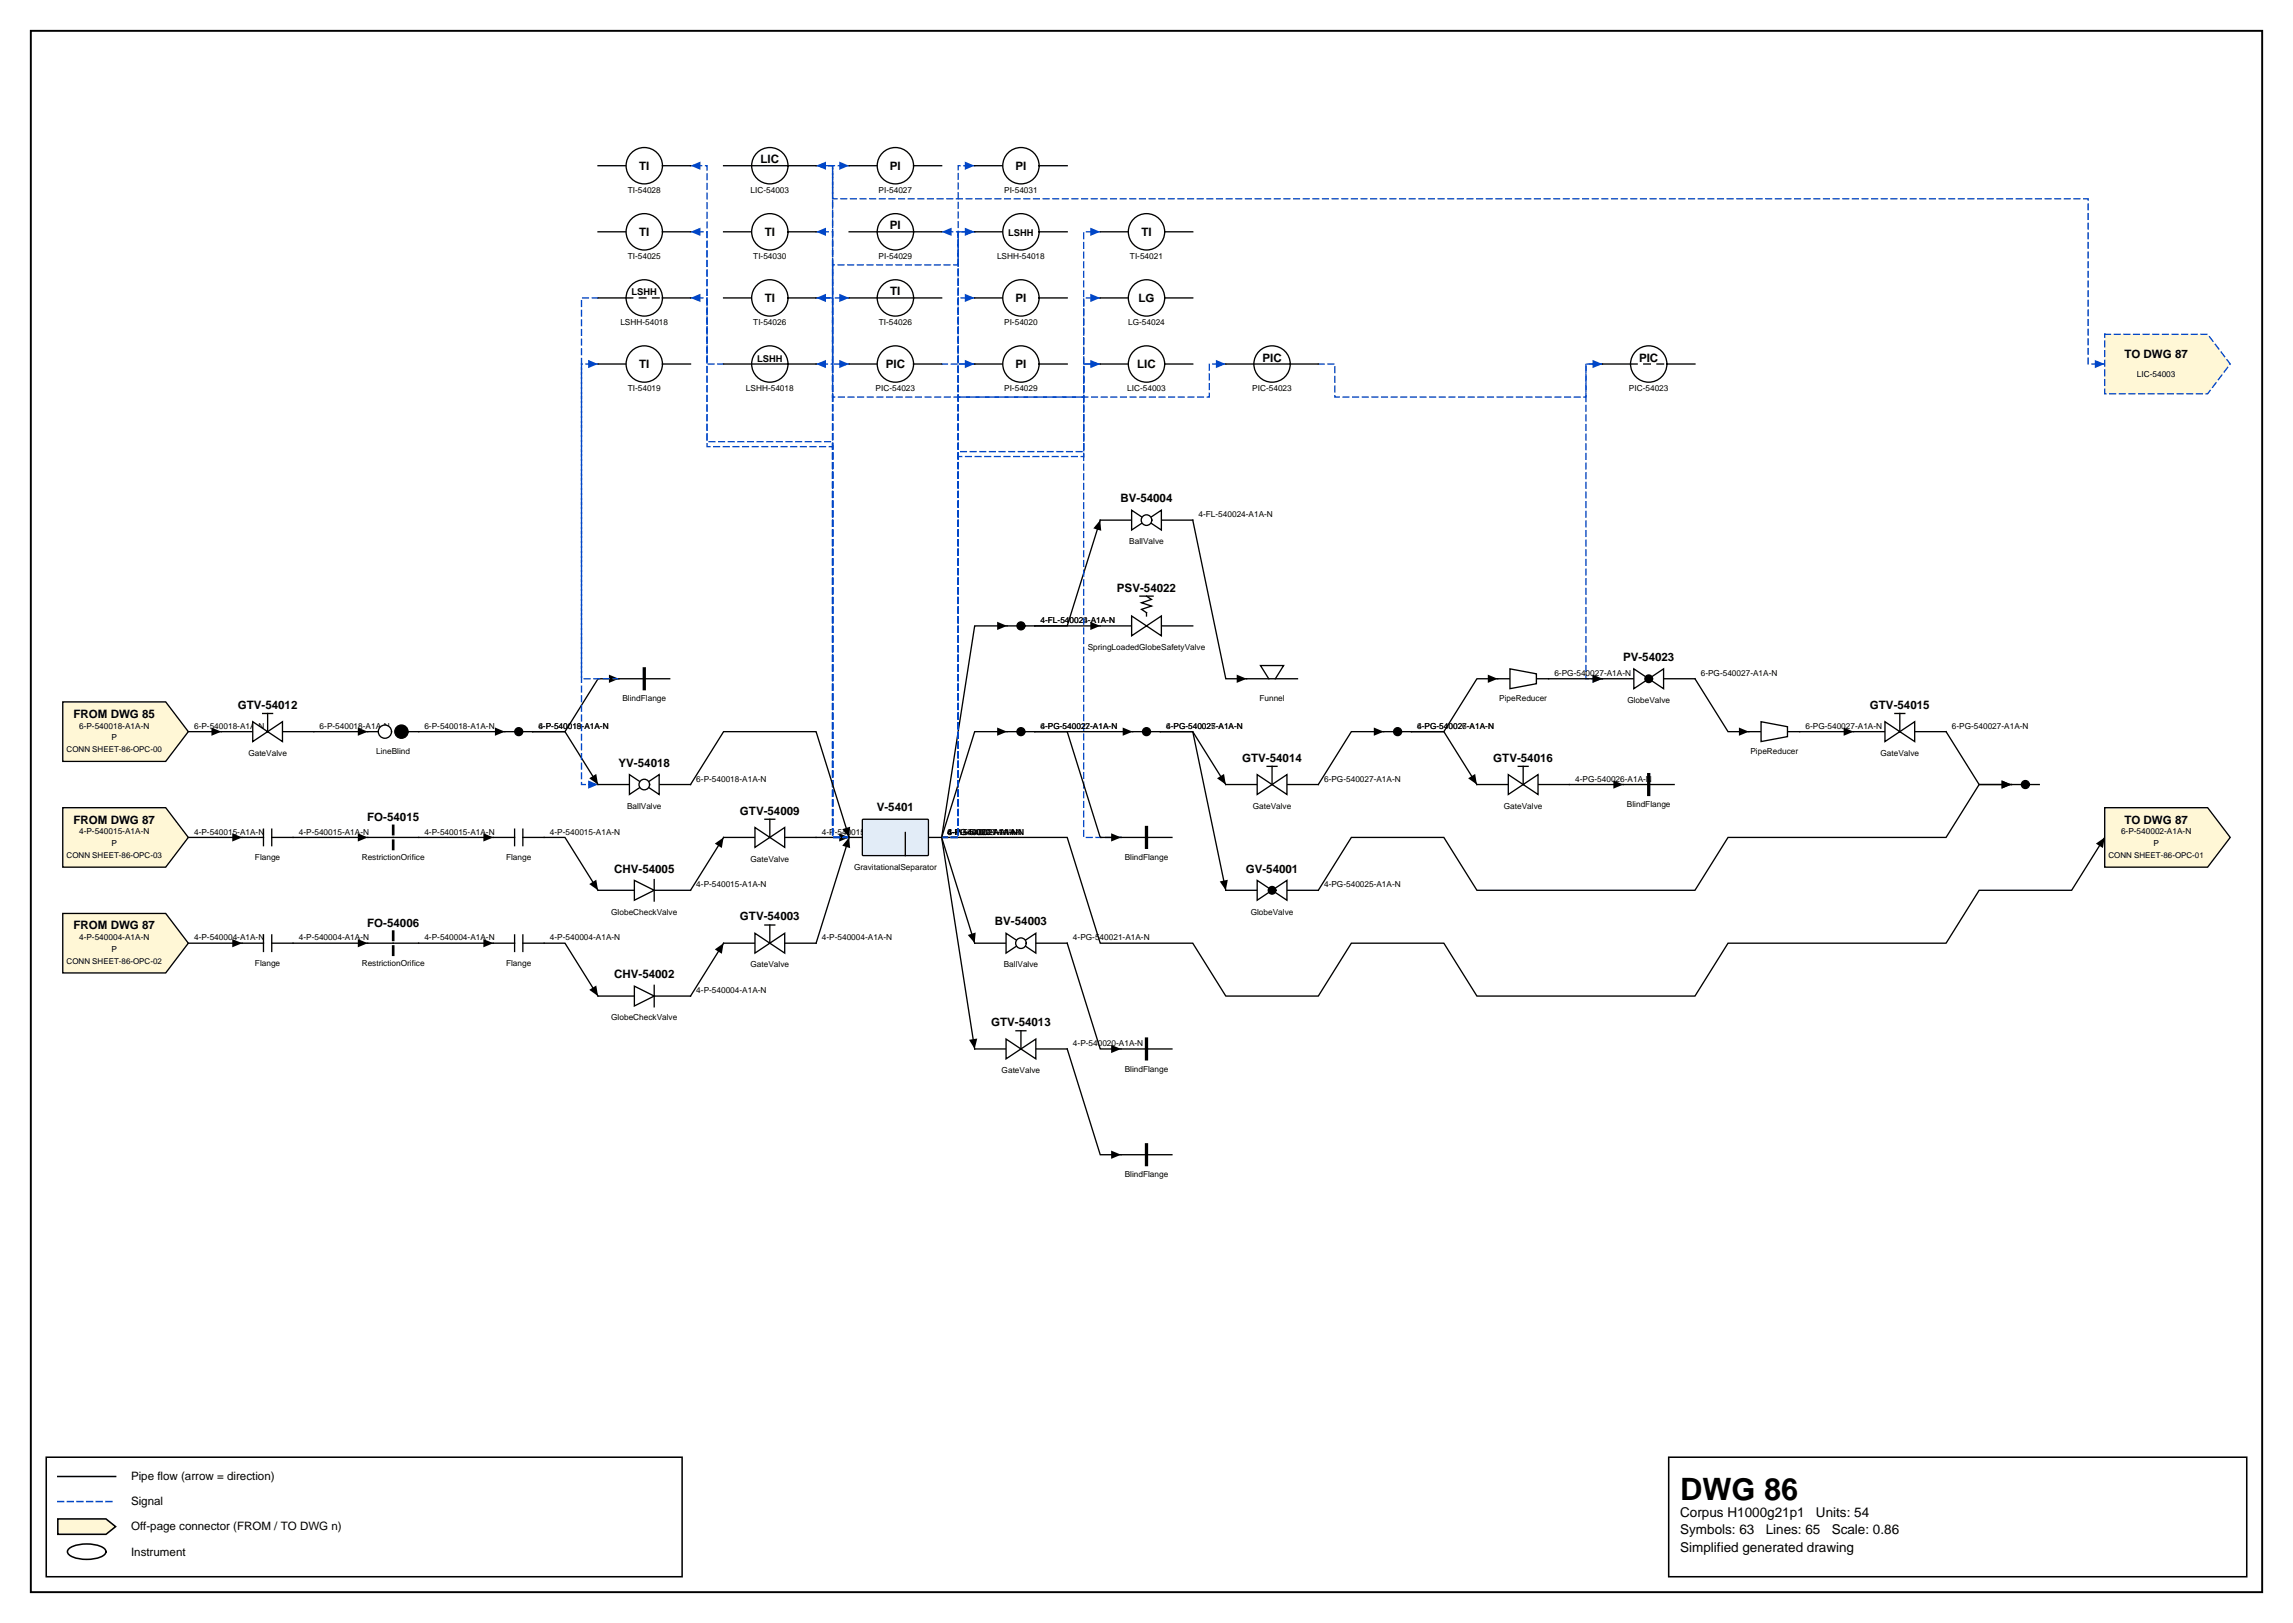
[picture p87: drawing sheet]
<svg xmlns="http://www.w3.org/2000/svg" width="420mm" height="297mm" viewBox="0 0 420 297" stroke-linecap="round" stroke-linejoin="round" font-family="sans-serif">
<defs><g id="words">
<text font-size="5.6" x="307.6" y="274.5">DWG 86</text>
<g font-size="2.5">
<text x="307.6" y="277.6">Corpus H1000g21p1</text>
<text x="307.6" y="280.8">Symbols: 63</text>
<text x="323.3" y="280.8">Lines: 65</text>
<text x="332.5" y="277.6">Units: 54</text>
<text x="335.3" y="280.8">Scale: 0.86</text>
<text x="307.6" y="284">Simplified generated drawing</text>
</g>
<g font-size="2.1">
<text x="139.2" y="29.9">LIC</text>
<text x="117" y="31.1">TI</text>
<text x="162.9" y="31.1">PI</text>
<text x="185.9" y="31.1">PI</text>
<text x="162.9" y="42">PI</text>
<text x="117" y="43.2">TI</text>
<text x="140" y="43.2">TI</text>
<text x="209" y="43.2">TI</text>
<text x="140" y="55.3">TI</text>
<text x="163" y="54.1">TI</text>
<text x="185.9" y="55.3">PI</text>
<text x="208.4" y="55.3">LG</text>
<text x="388.9" y="65.5">TO DWG 87</text>
<text x="117" y="67.4">TI</text>
<text x="162.2" y="67.4">PIC</text>
<text x="185.9" y="67.4">PI</text>
<text x="208.2" y="67.4">LIC</text>
<text x="231.1" y="66.2">PIC</text>
<text x="300.1" y="66.2">PIC</text>
<text x="205.1" y="91.9">BV-54004</text>
<text x="204.5" y="108.3">PSV-54022</text>
<text x="297.1" y="121">PV-54023</text>
<text x="13.4" y="131.4">FROM DWG 85</text>
<text x="43.5" y="129.7">GTV-54012</text>
<text x="342.3" y="129.7">GTV-54015</text>
<text x="113.2" y="140.3">YV-54018</text>
<text x="227.4" y="139.4">GTV-54014</text>
<text x="273.4" y="139.4">GTV-54016</text>
<text x="135.5" y="149.1">GTV-54009</text>
<text x="160.5" y="148.5">V-5401</text>
<text x="13.4" y="150.7">FROM DWG 87</text>
<text x="67.2" y="150.3">FO-54015</text>
<text x="388.9" y="150.7">TO DWG 87</text>
<text x="112.4" y="159.7">CHV-54005</text>
<text x="228.1" y="159.7">GV-54001</text>
<text x="13.4" y="170.1">FROM DWG 87</text>
<text x="67.2" y="169.7">FO-54006</text>
<text x="135.5" y="168.5">GTV-54003</text>
<text x="182.1" y="169.4">BV-54003</text>
<text x="112.4" y="179">CHV-54002</text>
<text x="181.4" y="187.8">GTV-54013</text>
<text x="24" y="270.9">Pipe flow (arrow = direction)</text>
<text x="24" y="275.5">Signal</text>
<text x="24" y="280.1">Off-page connector (FROM / TO DWG n)</text>
<text x="24" y="284.7">Instrument</text>
</g>
<g font-size="1.7">
<text x="184.6" y="43.2">LSHH</text>
<text x="115.6" y="54.1">LSHH</text>
<text x="138.6" y="66.2">LSHH</text>
</g>
<g font-size="1.5">
<text x="114.9" y="35.3">TI-54028</text>
<text x="137.4" y="35.3">LIC-54003</text>
<text x="160.9" y="35.3">PI-54027</text>
<text x="183.8" y="35.3">PI-54031</text>
<text x="114.9" y="47.4">TI-54025</text>
<text x="137.9" y="47.4">TI-54030</text>
<text x="160.9" y="47.4">PI-54029</text>
<text x="182.5" y="47.4">LSHH-54018</text>
<text x="206.9" y="47.4">TI-54021</text>
<text x="113.6" y="59.5">LSHH-54018</text>
<text x="137.9" y="59.5">TI-54026</text>
<text x="160.9" y="59.5">TI-54026</text>
<text x="183.8" y="59.5">PI-54020</text>
<text x="206.5" y="59.5">LG-54024</text>
<text x="114.9" y="71.6">TI-54019</text>
<text x="136.6" y="71.6">LSHH-54018</text>
<text x="160.3" y="71.6">PIC-54023</text>
<text x="183.8" y="71.6">PI-54029</text>
<text x="206.4" y="71.6">LIC-54003</text>
<text x="229.3" y="71.6">PIC-54023</text>
<text x="298.2" y="71.6">PIC-54023</text>
<text x="391.2" y="69">LIC-54003</text>
<text x="219.4" y="94.7">4-FL-540024-A1A-N</text>
<text x="206.8" y="99.6">BallValve</text>
<text x="190.5" y="114">4-FL-540023-A1A-N</text>
<text x="190.5" y="114">4-FL-540024-A1A-N</text>
<text x="199.1" y="119">SpringLoadedGlobeSafetyValve</text>
<text x="284.6" y="123.7">6-PG-540027-A1A-N</text>
<text x="311.4" y="123.7">6-PG-540027-A1A-N</text>
<text x="114" y="128.4">BlindFlange</text>
<text x="230.6" y="128.4">Funnel</text>
<text x="274.5" y="128.4">PipeReducer</text>
<text x="297.9" y="128.7">GlobeValve</text>
<text x="12.2" y="137.7">CONN SHEET-86-OPC-00</text>
<text x="14.5" y="133.3">6-P-540018-A1A-N</text>
<text x="20.4" y="135.5">P</text>
<text x="35.5" y="133.4">6-P-540018-A1A-N</text>
<text x="58.5" y="133.4">6-P-540018-A1A-N</text>
<text x="77.7" y="133.4">6-P-540018-A1A-N</text>
<text x="98.6" y="133.4">4-P-540019-A1A-N</text>
<text x="98.6" y="133.4">6-P-540018-A1A-N</text>
<text x="190.5" y="133.4">6-PG-540027-A1A-N</text>
<text x="190.5" y="133.4">4-PG-540022-A1A-N</text>
<text x="213.5" y="133.4">4-PG-540025-A1A-N</text>
<text x="213.5" y="133.4">6-PG-540027-A1A-N</text>
<text x="259.5" y="133.4">6-PG-540027-A1A-N</text>
<text x="259.5" y="133.4">4-PG-540026-A1A-N</text>
<text x="330.6" y="133.4">6-PG-540027-A1A-N</text>
<text x="357.3" y="133.4">6-PG-540027-A1A-N</text>
<text x="45.5" y="138.3">GateValve</text>
<text x="68.9" y="138">LineBlind</text>
<text x="127.5" y="143.1">6-P-540018-A1A-N</text>
<text x="242.4" y="143.1">6-PG-540027-A1A-N</text>
<text x="288.4" y="143.1">4-PG-540026-A1A-N</text>
<text x="320.5" y="138">PipeReducer</text>
<text x="344.3" y="138.3">GateValve</text>
<text x="114.8" y="148">BallValve</text>
<text x="229.4" y="148">GateValve</text>
<text x="275.3" y="148">GateValve</text>
<text x="297.9" y="147.7">BlindFlange</text>
<text x="14.5" y="152.7">4-P-540015-A1A-N</text>
<text x="20.4" y="154.9">P</text>
<text x="35.5" y="152.7">4-P-540015-A1A-N</text>
<text x="54.7" y="152.7">4-P-540015-A1A-N</text>
<text x="77.7" y="152.7">4-P-540015-A1A-N</text>
<text x="100.7" y="152.7">4-P-540015-A1A-N</text>
<text x="150.5" y="152.7">4-P-540015-A1A-N</text>
<text x="173.5" y="152.7">4-P-540020-A1A-N</text>
<text x="173.5" y="152.7">4-FL-540023-A1A-N</text>
<text x="173.5" y="152.7">4-PG-540021-A1A-N</text>
<text x="173.5" y="152.7">6-P-540002-A1A-N</text>
<text x="173.5" y="152.7">6-PG-540027-A1A-N</text>
<text x="388.3" y="152.7">6-P-540002-A1A-N</text>
<text x="394.2" y="154.9">P</text>
<text x="12.2" y="157.1">CONN SHEET-86-OPC-03</text>
<text x="46.7" y="157.4">Flange</text>
<text x="66.2" y="157.4">RestrictionOrifice</text>
<text x="92.7" y="157.4">Flange</text>
<text x="137.4" y="157.7">GateValve</text>
<text x="156.4" y="159.2">GravitationalSeparator</text>
<text x="205.9" y="157.4">BlindFlange</text>
<text x="386" y="157.1">CONN SHEET-86-OPC-01</text>
<text x="111.9" y="167.4">GlobeCheckValve</text>
<text x="127.5" y="162.4">4-P-540015-A1A-N</text>
<text x="229" y="167.4">GlobeValve</text>
<text x="242.4" y="162.4">4-PG-540025-A1A-N</text>
<text x="14.5" y="172.1">4-P-540004-A1A-N</text>
<text x="35.5" y="172.1">4-P-540004-A1A-N</text>
<text x="54.7" y="172.1">4-P-540004-A1A-N</text>
<text x="77.7" y="172.1">4-P-540004-A1A-N</text>
<text x="100.7" y="172.1">4-P-540004-A1A-N</text>
<text x="150.5" y="172.1">4-P-540004-A1A-N</text>
<text x="196.4" y="172.1">4-PG-540021-A1A-N</text>
<text x="12.2" y="176.4">CONN SHEET-86-OPC-02</text>
<text x="20.4" y="174.2">P</text>
<text x="46.7" y="176.8">Flange</text>
<text x="66.2" y="176.8">RestrictionOrifice</text>
<text x="92.7" y="176.8">Flange</text>
<text x="137.4" y="177.1">GateValve</text>
<text x="183.8" y="177.1">BallValve</text>
<text x="127.5" y="181.8">4-P-540004-A1A-N</text>
<text x="111.9" y="186.7">GlobeCheckValve</text>
<text x="196.4" y="191.4">4-P-540020-A1A-N</text>
<text x="183.4" y="196.4">GateValve</text>
<text x="205.9" y="196.1">BlindFlange</text>
<text x="205.9" y="215.5">BlindFlange</text>
</g>
</g></defs>
<path d="M5.6 5.6h408.6v285.8h-408.6z" fill="none" stroke="#000" stroke-width=".35"/>
<path d="M8.5 266.7h116.4v21.9h-116.4zM10.6 270.2h10.6M305.5 266.7h105.8v21.9h-105.8z" fill="none" stroke="#000" stroke-width=".28"/>
<path d="M10.6 274.8h10.6" fill="none" stroke="#0046c8" stroke-width=".28" stroke-dasharray="1.1 .7"/>
<path d="M10.6 278h8.8l1.8 1.4-1.8 1.4h-8.8z" fill="#fff7d6" stroke="#000" stroke-width=".28"/>
<path d="M12.7 283.4a6.7 6.7 0 0 1 6.3 0 .72 .72 0 0 1 0 1.2 6.7 6.7 0 0 1-6.3 0 .72 .72 0 0 1 0-1.2z" fill="none" stroke="#000" stroke-width=".28"/>
<path d="M195.4 192l6 19.3h3.8" fill="none" stroke="#000" stroke-width=".24"/>
<path d="M203.4 210.6l1.8 .7-1.8 .8z" fill="#000"/>
<path d="M172.4 66.6h3v6.1h46v-6.1h3" fill="none" stroke="#0046c8" stroke-width=".24" stroke-dasharray="1.1 .7"/>
<path d="M222.6 65.9l1.8 .7-1.8 .8z" fill="#0046c8"/>
<path d="M218.4 95.2l6 29h3.8M57.5 133.9h9.8M356.3 133.9l6 9.7h6M155.5 153.3l-6.1 19.3M99.6 172.6h3.8l6.1 9.7" fill="none" stroke="#000" stroke-width=".24"/>
<path d="M65.5 133.1l1.8 .8-1.8 .8zM226.4 123.5l1.8 .7-1.8 .8zM155.5 153.3l.1 1.9-1.4-.4zM366.5 142.8l1.8 .8-1.8 .7zM107.9 181.2l1.3-.8 .3 1.9z" fill="#000"/>
<path d="M149.4 54.5h6.1" fill="none" stroke="#0046c8" stroke-width=".24" stroke-dasharray="1.1 .7"/>
<path d="M153.6 53.8l1.9 .7-1.9 .8z" fill="#0046c8"/>
<path d="M201.4 95.2l-6 19.4h-5.9h11.9M224.4 143.6l-6-9.7h-6h6l6 29" fill="none" stroke="#000" stroke-width=".24"/>
<path d="M201.4 95.2l.2 1.9-1.4-.4zM199.6 113.8l1.8 .8-1.8 .7zM222.8 142.4l1.3-.8 .3 2zM223.3 161.3l1.5-.3-.4 1.9z" fill="#000"/>
<path d="M241.4 66.6h3v6.1h46v-6.1h3" fill="none" stroke="#0046c8" stroke-width=".24" stroke-dasharray="1.1 .7"/>
<path d="M291.6 65.9l1.8 .7-1.8 .8z" fill="#0046c8"/>
<path d="M149.4 30.3h3v6.1h229.9v30.2h3" fill="none" stroke="#0046c8" stroke-width=".24" stroke-dasharray="1.1 .7"/>
<path d="M383.5 65.9l1.8 .7-1.8 .8z" fill="#0046c8"/>
<path d="M274.2 124.2h-3.8l-6.1 9.7h-5.9h5.9l6.1 9.7M149.4 153.3h6.1" fill="none" stroke="#000" stroke-width=".24"/>
<path d="M272.4 123.5l1.8 .7-1.8 .8zM153.6 152.5l1.9 .8-1.9 .7zM268.8 142.4l1.3-.8 .3 2z" fill="#000"/>
<path d="M178.4 66.6h-3v-24.2h-3" fill="none" stroke="#0046c8" stroke-width=".24" stroke-dasharray="1.1 .7"/>
<path d="M172.4 42.4l1.8-.7v1.5z" fill="#0046c8"/>
<path d="M178.4 42.4h-3v6.1h-23v18.1h-3" fill="none" stroke="#0046c8" stroke-width=".24" stroke-dasharray="1.1 .7"/>
<path d="M149.4 66.6l1.8-.7v1.5z" fill="#0046c8"/>
<path d="M34.5 133.9h6M329.5 133.9h9.9M172.4 153.3l6 38.7M195.4 172.6l6 19.4h3.8" fill="none" stroke="#000" stroke-width=".24"/>
<path d="M38.7 133.1l1.8 .8-1.8 .8zM337.5 133.1l1.9 .8-1.9 .8zM177.4 190.3l1.5-.2-.5 1.9zM203.4 191.2l1.8 .8-1.8 .7z" fill="#000"/>
<path d="M155.5 153.3h-3.1v-86.7h3.1" fill="none" stroke="#0046c8" stroke-width=".24" stroke-dasharray="1.1 .7"/>
<path d="M153.6 65.9l1.9 .7-1.9 .8z" fill="#0046c8"/>
<path d="M155.5 153.3h-3.1v-123h3.1" fill="none" stroke="#0046c8" stroke-width=".24" stroke-dasharray="1.1 .7"/>
<path d="M153.6 29.6l1.9 .7-1.9 .8z" fill="#0046c8"/>
<path d="M155.5 153.3h-3.1v-98.8h-3" fill="none" stroke="#0046c8" stroke-width=".24" stroke-dasharray="1.1 .7"/>
<path d="M149.4 54.5l1.8-.7v1.5z" fill="#0046c8"/>
<path d="M155.5 153.3h-3.1v-110.9h-3" fill="none" stroke="#0046c8" stroke-width=".24" stroke-dasharray="1.1 .7"/>
<path d="M149.4 42.4l1.8-.7v1.5z" fill="#0046c8"/>
<path d="M184.4 114.6h-6l-6 38.7" fill="none" stroke="#000" stroke-width=".24"/>
<path d="M182.6 113.8l1.8 .8-1.8 .7z" fill="#000"/>
<path d="M172.4 153.3h3v-86.7h3" fill="none" stroke="#0046c8" stroke-width=".24" stroke-dasharray="1.1 .7"/>
<path d="M176.6 65.9l1.8 .7-1.8 .8z" fill="#0046c8"/>
<path d="M172.4 153.3h3v-98.8h3" fill="none" stroke="#0046c8" stroke-width=".24" stroke-dasharray="1.1 .7"/>
<path d="M176.6 53.8l1.8 .7-1.8 .8z" fill="#0046c8"/>
<path d="M172.4 153.3h3v-110.9h3" fill="none" stroke="#0046c8" stroke-width=".24" stroke-dasharray="1.1 .7"/>
<path d="M176.6 41.7l1.8 .7-1.8 .8z" fill="#0046c8"/>
<path d="M172.4 153.3l6 19.3" fill="none" stroke="#000" stroke-width=".24"/>
<path d="M177.2 171.1l1.4-.4-.2 1.9z" fill="#000"/>
<path d="M172.4 153.3h3v-123h3" fill="none" stroke="#0046c8" stroke-width=".24" stroke-dasharray="1.1 .7"/>
<path d="M176.6 29.6l1.8 .7-1.8 .8z" fill="#0046c8"/>
<path d="M172.4 153.3h23l6 19.3h17l6 9.7h17l6-9.7h16.9l6.1 9.7h39.9l6.1-9.7h39.9l6-9.7h17l6-9.6" fill="none" stroke="#000" stroke-width=".24"/>
<path d="M383.7 154.4l1.6-1.1-.3 1.9z" fill="#000"/>
<path d="M155.5 153.3h-3.1v-72.5h-23v-38.4h-3" fill="none" stroke="#0046c8" stroke-width=".24" stroke-dasharray="1.1 .7"/>
<path d="M126.4 42.4l1.8-.7v1.5z" fill="#0046c8"/>
<path d="M155.5 153.3h-3.1v-71.6h-23v-51.4h-3" fill="none" stroke="#0046c8" stroke-width=".24" stroke-dasharray="1.1 .7"/>
<path d="M126.4 30.3l1.8-.7v1.5z" fill="#0046c8"/>
<path d="M172.4 153.3h3v-70.6h23v-16.1h3" fill="none" stroke="#0046c8" stroke-width=".24" stroke-dasharray="1.1 .7"/>
<path d="M199.6 65.9l1.8 .7-1.8 .8z" fill="#0046c8"/>
<path d="M184.4 133.9h-6l-6 19.4" fill="none" stroke="#000" stroke-width=".24"/>
<path d="M182.6 133.1l1.8 .8-1.8 .8z" fill="#000"/>
<path d="M172.4 153.3h3v-69.7h23v-29.1h3" fill="none" stroke="#0046c8" stroke-width=".24" stroke-dasharray="1.1 .7"/>
<path d="M199.6 53.8l1.8 .7-1.8 .8z" fill="#0046c8"/>
<path d="M293.4 66.6h-3v57.6h3" fill="none" stroke="#0046c8" stroke-width=".24" stroke-dasharray="1.1 .7"/>
<path d="M291.6 123.5l1.8 .7-1.8 .8z" fill="#0046c8"/>
<path d="M113.3 124.2h-3.8l-6.1 9.7h-5.9h5.9l6.1 9.7M310.3 124.2l6.1 9.7h3.8" fill="none" stroke="#000" stroke-width=".24"/>
<path d="M111.5 123.5l1.8 .7-1.8 .8zM318.4 133.1l1.8 .8-1.8 .8zM107.9 142.4l1.3-.8 .3 2z" fill="#000"/>
<path d="M205.2 153.3h-6.8v-110.9h3" fill="none" stroke="#0046c8" stroke-width=".24" stroke-dasharray="1.1 .7"/>
<path d="M199.6 41.7l1.8 .7-1.8 .8z" fill="#0046c8"/>
<path d="M76.6 133.9h15.8M283.5 124.2h9.9M132.5 153.3l-6.1 9.6M53.7 172.6h13.6M76.6 172.6h13.7M132.5 172.6l-6.1 9.7" fill="none" stroke="#000" stroke-width=".24"/>
<path d="M90.6 133.1l1.8 .8-1.8 .8zM291.6 123.5l1.8 .7-1.8 .8zM130.9 154.4l1.6-1.1-.3 1.9zM65.5 171.9l1.8 .7-1.8 .8zM88.5 171.9l1.8 .7-1.8 .8zM130.9 173.8l1.6-1.2-.3 2z" fill="#000"/>
<path d="M113.3 124.2h-6.8v-57.6h3" fill="none" stroke="#0046c8" stroke-width=".24" stroke-dasharray="1.1 .7"/>
<path d="M107.7 65.9l1.8 .7-1.8 .8z" fill="#0046c8"/>
<path d="M53.7 153.3h13.6M76.6 153.3h13.7M368.3 143.6h-6l-6 9.7h-39.9l-6.1 9.6h-39.9l-6.1-9.6h-16.9l-6 9.6" fill="none" stroke="#000" stroke-width=".24"/>
<path d="M65.5 152.5l1.8 .8-1.8 .7zM88.5 152.5l1.8 .8-1.8 .7zM366.5 142.8l1.8 .8-1.8 .7z" fill="#000"/>
<path d="M109.5 54.5h-3v89.1h3" fill="none" stroke="#0046c8" stroke-width=".24" stroke-dasharray="1.1 .7"/>
<path d="M107.7 142.8l1.8 .8-1.8 .7z" fill="#0046c8"/>
<path d="M253.3 133.9h-5.9l-6 9.7M34.5 153.3h9.8" fill="none" stroke="#000" stroke-width=".24"/>
<path d="M251.5 133.1l1.8 .8-1.8 .8zM42.5 152.5l1.8 .8-1.8 .7z" fill="#000"/>
<path d="M201.4 66.6h-3v6.1h-46v-42.4h-3" fill="none" stroke="#0046c8" stroke-width=".24" stroke-dasharray="1.1 .7"/>
<path d="M149.4 30.3l1.8-.7v1.5z" fill="#0046c8"/>
<path d="M207.4 133.9h-17.9h5.9l6 19.4h3.8M34.5 172.6h9.8" fill="none" stroke="#000" stroke-width=".24"/>
<path d="M205.5 133.1l1.9 .8-1.9 .8zM203.4 152.5l1.8 .8-1.8 .7zM42.5 171.9l1.8 .7-1.8 .8z" fill="#000"/>
<path d="M132.5 66.6h-3.1v-12.1h-3" fill="none" stroke="#0046c8" stroke-width=".24" stroke-dasharray="1.1 .7"/>
<path d="M126.4 54.5l1.8-.7v1.5z" fill="#0046c8"/>
<path d="M99.6 153.3h3.8l6.1 9.6M126.4 143.6l6.1-9.7h16.9l6.1 19.4M287.3 143.6h9.9M178.4 192h5.8M189.6 192h5.8" fill="none" stroke="#000" stroke-width=".24"/>
<path d="M154.2 151.8l1.4-.5-.1 2zM295.4 142.8l1.8 .8-1.8 .7zM107.9 161.8l1.3-.8 .3 1.9z" fill="#000"/>
<path d="M184.2 190.2l5.4 3.6v-3.6l-5.4 3.6z" fill="#fff" stroke="#000" stroke-width=".24"/>
<path d="M155.5 66.6h5.1M167.3 66.6h5.1M186 188.7h1.8M186.9 188.7v3.3" fill="none" stroke="#000" stroke-width=".24"/>
<circle cx="163.9" cy="66.6" r="3.3" fill="#fff" stroke="#000" stroke-width=".24"/>
<path d="M155.5 54.5h5.1M167.3 54.5h5.1" fill="none" stroke="#000" stroke-width=".24"/>
<circle cx="163.9" cy="54.5" r="3.3" fill="#fff" stroke="#000" stroke-width=".24"/>
<path d="M160.6 54.5h6.7M40.5 133.9h5.8M51.7 133.9h5.8" fill="none" stroke="#000" stroke-width=".24"/>
<path d="M46.3 132.1l5.4 3.6v-3.6l-5.4 3.6z" fill="#fff" stroke="#000" stroke-width=".24"/>
<path d="M155.5 42.4h5.1M167.3 42.4h5.1M48.1 130.6h1.8M49 130.6v3.3M90.3 172.6h3.9M94.2 171.1v3M95.7 172.6h3.9M95.7 171.1v3" fill="none" stroke="#000" stroke-width=".24"/>
<circle cx="163.9" cy="42.4" r="3.3" fill="#fff" stroke="#000" stroke-width=".24"/>
<path d="M160.6 42.4h6.7M132.5 172.6h5.7M143.7 172.6h5.7M205.2 192h9.4" fill="none" stroke="#000" stroke-width=".24"/>
<path d="M209.9 190.2v3.6" fill="none" stroke="#000" stroke-width=".6"/>
<path d="M138.2 170.8l5.5 3.6v-3.6l-5.5 3.6z" fill="#fff" stroke="#000" stroke-width=".24"/>
<path d="M201.4 114.6h5.8M212.6 114.6h5.8M140 169.3h1.8M140.9 169.3v3.3" fill="none" stroke="#000" stroke-width=".24"/>
<path d="M207.2 112.7l5.4 3.7v-3.7l-5.4 3.7z" fill="#fff" stroke="#000" stroke-width=".24"/>
<path d="M208.7 109.1h2.4M209.9 109.1l.9 .6-1.8 .6 1.8 .6-1.8 .6 .9 .6v.6M339.4 133.9h5.7M350.5 133.9h5.8" fill="none" stroke="#000" stroke-width=".24"/>
<path d="M345.1 132.1l5.4 3.6v-3.6l-5.4 3.6z" fill="#fff" stroke="#000" stroke-width=".24"/>
<path d="M201.4 95.2h5.8M212.6 95.2h5.8M346.9 130.6h1.8M347.8 130.6v3.3" fill="none" stroke="#000" stroke-width=".24"/>
<g fill="#fff" stroke="#000" stroke-width=".24">
<path d="M207.2 93.4l5.4 3.6v-3.6l-5.4 3.6z"/>
<circle cx="209.9" cy="95.2" r=".97"/>
</g>
<path d="M155.5 30.3h5.1M167.3 30.3h5.1" fill="none" stroke="#000" stroke-width=".24"/>
<circle cx="163.9" cy="30.3" r="3.3" fill="#fff" stroke="#000" stroke-width=".24"/>
<path d="M132.5 54.5h5.1M144.3 54.5h5.1" fill="none" stroke="#000" stroke-width=".24"/>
<circle cx="140.9" cy="54.5" r="3.3" fill="#fff" stroke="#000" stroke-width=".24"/>
<path d="M132.5 42.4h5.1M144.3 42.4h5.1" fill="none" stroke="#000" stroke-width=".24"/>
<circle cx="140.9" cy="42.4" r="3.3" fill="#fff" stroke="#000" stroke-width=".24"/>
<path d="M201.4 42.4h5.2M213.2 42.4h5.2" fill="none" stroke="#000" stroke-width=".24"/>
<circle cx="209.9" cy="42.4" r="3.3" fill="#fff" stroke="#000" stroke-width=".24"/>
<path d="M224.4 66.6h5.2M236.2 66.6h5.2M184.4 114.6h5.1M207.4 133.9h5" fill="none" stroke="#000" stroke-width=".24"/>
<g fill="#000" stroke="#000" stroke-width=".24">
<circle cx="186.9" cy="114.5" r=".73"/>
<circle cx="209.9" cy="133.9" r=".73"/>
</g>
<circle cx="232.9" cy="66.6" r="3.3" fill="#fff" stroke="#000" stroke-width=".24"/>
<path d="M132.5 30.3h5.1M144.3 30.3h5.1M229.6 66.6h6.6" fill="none" stroke="#000" stroke-width=".24"/>
<circle cx="140.9" cy="30.3" r="3.3" fill="#fff" stroke="#000" stroke-width=".24"/>
<path d="M137.6 30.3h6.7" fill="none" stroke="#000" stroke-width=".24"/>
<path d="M385.3 61.2h18.9l4.1 5.4-4.1 5.5h-18.9z" fill="#fff7d6" stroke="#0046c8" stroke-width=".24" stroke-dasharray="1.1 .7"/>
<path d="M132.5 153.3h5.7M143.7 153.3h5.7" fill="none" stroke="#000" stroke-width=".24"/>
<path d="M138.2 151.4l5.5 3.7v-3.7l-5.5 3.7z" fill="#fff" stroke="#000" stroke-width=".24"/>
<path d="M178.4 66.6h5.2M190.2 66.6h5.2M253.3 133.9h5.1M140 149.9h1.8M140.9 149.9v3.4" fill="none" stroke="#000" stroke-width=".24"/>
<circle cx="255.9" cy="133.9" r=".73" fill="#000" stroke="#000" stroke-width=".24"/>
<circle cx="186.9" cy="66.6" r="3.3" fill="#fff" stroke="#000" stroke-width=".24"/>
<path d="M178.4 54.5h5.2M190.2 54.5h5.2" fill="none" stroke="#000" stroke-width=".24"/>
<circle cx="186.9" cy="54.5" r="3.3" fill="#fff" stroke="#000" stroke-width=".24"/>
<path d="M178.4 42.4h5.2M190.2 42.4h5.2" fill="none" stroke="#000" stroke-width=".24"/>
<circle cx="186.9" cy="42.4" r="3.3" fill="#fff" stroke="#000" stroke-width=".24"/>
<path d="M178.4 172.6h5.8M189.6 172.6h5.8" fill="none" stroke="#000" stroke-width=".24"/>
<g fill="#fff" stroke="#000" stroke-width=".24">
<path d="M184.2 170.8l5.4 3.6v-3.6l-5.4 3.6z"/>
<circle cx="186.9" cy="172.6" r=".97"/>
</g>
<path d="M178.4 30.3h5.2M190.2 30.3h5.2" fill="none" stroke="#000" stroke-width=".24"/>
<circle cx="186.9" cy="30.3" r="3.3" fill="#fff" stroke="#000" stroke-width=".24"/>
<path d="M385.3 147.8h18.9l4.1 5.5-4.1 5.4h-18.9z" fill="#fff7d6" stroke="#000" stroke-width=".24"/>
<path d="M320.2 133.9h2.2M327.3 133.9h2.2" fill="none" stroke="#000" stroke-width=".24"/>
<path d="M322.4 132.1l4.9 .9v1.8l-4.9 .9z" fill="#fff" stroke="#000" stroke-width=".24"/>
<path d="M109.5 42.4h5.1M121.3 42.4h5.1" fill="none" stroke="#000" stroke-width=".24"/>
<circle cx="118" cy="42.4" r="3.3" fill="#fff" stroke="#000" stroke-width=".24"/>
<path d="M11.5 128.5h18.8l4.2 5.4-4.2 5.5h-18.8z" fill="#fff7d6" stroke="#000" stroke-width=".24"/>
<path d="M155.5 153.3h2.4M170 153.3h2.4M297.2 143.6h9.3" fill="none" stroke="#000" stroke-width=".24"/>
<path d="M301.9 141.8v3.6" fill="none" stroke="#000" stroke-width=".6"/>
<path d="M157.9 150h12v6.5h-12z" fill="#e2ecf7" stroke="#000" stroke-width=".24"/>
<path d="M293.4 66.6h5.1M305.2 66.6h5.1M165.7 152.4v4.2" fill="none" stroke="#000" stroke-width=".24"/>
<circle cx="301.9" cy="66.6" r="3.3" fill="#fff" stroke="#000" stroke-width=".24"/>
<path d="M298.5 66.6h1.2M300.9 66.6h1.3M303.4 66.6h1.2M92.4 133.9h5.1M293.4 124.2h5.7M304.6 124.2h5.7" fill="none" stroke="#000" stroke-width=".24"/>
<circle cx="95" cy="133.9" r=".73" fill="#000" stroke="#000" stroke-width=".24"/>
<path d="M299.1 122.4l5.5 3.6v-3.6l-5.5 3.6z" fill="#fff" stroke="#000" stroke-width=".24"/>
<circle cx="301.9" cy="124.2" r=".7" fill="#000" stroke="#000" stroke-width=".24"/>
<path d="M205.2 153.3h9.4M109.5 162.9h6.6M119.8 162.9h6.6" fill="none" stroke="#000" stroke-width=".24"/>
<path d="M209.9 151.4v3.7" fill="none" stroke="#000" stroke-width=".6"/>
<path d="M116.1 161.1l3.7 1.8-3.7 1.9z" fill="#fff" stroke="#000" stroke-width=".24"/>
<path d="M109.5 30.3h5.1M121.3 30.3h5.1M119.8 161v3.9" fill="none" stroke="#000" stroke-width=".24"/>
<circle cx="118" cy="30.3" r="3.3" fill="#fff" stroke="#000" stroke-width=".24"/>
<path d="M109.5 66.6h5.1M121.3 66.6h5.1" fill="none" stroke="#000" stroke-width=".24"/>
<circle cx="118" cy="66.6" r="3.3" fill="#fff" stroke="#000" stroke-width=".24"/>
<path d="M67.3 133.9h2M74.7 133.9h1.9" fill="none" stroke="#000" stroke-width=".24"/>
<circle cx="70.5" cy="133.9" r="1.21" fill="#fff" stroke="#000" stroke-width=".24"/>
<circle cx="73.5" cy="133.9" r="1.21" fill="#000" stroke="#000" stroke-width=".24"/>
<path d="M109.5 182.3h6.6M119.8 182.3h6.6" fill="none" stroke="#000" stroke-width=".24"/>
<path d="M116.1 180.5l3.7 1.8-3.7 1.8z" fill="#fff" stroke="#000" stroke-width=".24"/>
<path d="M274.2 124.2h2.2M281.3 124.2h2.2M368.3 143.6h5.1M119.8 180.3v4" fill="none" stroke="#000" stroke-width=".24"/>
<circle cx="370.8" cy="143.6" r=".73" fill="#000" stroke="#000" stroke-width=".24"/>
<path d="M276.4 122.4l4.9 .9v1.8l-4.9 .9z" fill="#fff" stroke="#000" stroke-width=".24"/>
<g fill="none" stroke="#000" stroke-width=".24">
<path d="M113.3 124.2h9.3M44.3 153.3h3.9M48.2 151.8v3M49.8 151.8v3M49.8 153.3h3.9M67.3 153.3h9.3M44.3 172.6h3.9M48.2 171.1v3M49.8 172.6h3.9M49.8 171.1v3M67.3 172.6h9.3M224.4 162.9h5.8"/>
<path d="M235.6 162.9h5.8"/>
</g>
<path d="M72 151.1v1.6M72 153.9v1.5M72 170.5v1.5M72 173.2v1.5" fill="none" stroke="#000" stroke-width=".48"/>
<path d="M118 122.4v3.6" fill="none" stroke="#000" stroke-width=".6"/>
<path d="M230.2 161.1l5.4 3.7v-3.7l-5.4 3.7z" fill="#fff" stroke="#000" stroke-width=".24"/>
<circle cx="232.9" cy="162.9" r=".7" fill="#000" stroke="#000" stroke-width=".24"/>
<path d="M109.5 54.5h5.1M121.3 54.5h5.1M205.2 211.3h9.4" fill="none" stroke="#000" stroke-width=".24"/>
<path d="M209.9 209.5v3.6" fill="none" stroke="#000" stroke-width=".6"/>
<circle cx="118" cy="54.5" r="3.3" fill="#fff" stroke="#000" stroke-width=".24"/>
<path d="M114.6 54.5h1.2M117 54.5h1.3M119.5 54.5h1.2" fill="none" stroke="#000" stroke-width=".24"/>
<path d="M11.5 147.8h18.8l4.2 5.5-4.2 5.4h-18.8z" fill="#fff7d6" stroke="#000" stroke-width=".24"/>
<path d="M224.4 143.6h5.8M235.6 143.6h5.8" fill="none" stroke="#000" stroke-width=".24"/>
<path d="M230.2 141.8l5.4 3.6v-3.6l-5.4 3.6z" fill="#fff" stroke="#000" stroke-width=".24"/>
<path d="M228.2 124.2h4.1M233.5 124.2h4M232 140.3h1.8M232.9 140.3v3.3" fill="none" stroke="#000" stroke-width=".24"/>
<path d="M230.8 121.8h4.2l-1.5 2.4h-1.2z" fill="#fff" stroke="#000" stroke-width=".24"/>
<path d="M201.4 66.6h5.2M213.2 66.6h5.2" fill="none" stroke="#000" stroke-width=".24"/>
<circle cx="209.9" cy="66.6" r="3.3" fill="#fff" stroke="#000" stroke-width=".24"/>
<path d="M11.5 167.2h18.8l4.2 5.4-4.2 5.5h-18.8z" fill="#fff7d6" stroke="#000" stroke-width=".24"/>
<path d="M132.5 66.6h5.1M144.3 66.6h5.1M184.4 133.9h5.1" fill="none" stroke="#000" stroke-width=".24"/>
<circle cx="186.9" cy="133.9" r=".73" fill="#000" stroke="#000" stroke-width=".24"/>
<circle cx="140.9" cy="66.6" r="3.3" fill="#fff" stroke="#000" stroke-width=".24"/>
<path d="M137.6 66.6h6.7M109.5 143.6h5.7M120.7 143.6h5.7" fill="none" stroke="#000" stroke-width=".24"/>
<g fill="#fff" stroke="#000" stroke-width=".24">
<path d="M115.2 141.8l5.5 3.6v-3.6l-5.5 3.6z"/>
<circle cx="118" cy="143.6" r=".97"/>
</g>
<path d="M270.4 143.6h5.7M281.6 143.6h5.7" fill="none" stroke="#000" stroke-width=".24"/>
<path d="M276.1 141.8l5.5 3.6v-3.6l-5.5 3.6z" fill="#fff" stroke="#000" stroke-width=".24"/>
<path d="M201.4 54.5h5.2M213.2 54.5h5.2M278 140.3h1.8M278.9 140.3v3.3" fill="none" stroke="#000" stroke-width=".24"/>
<circle cx="209.9" cy="54.5" r="3.3" fill="#fff" stroke="#000" stroke-width=".24"/>
<path d="M90.3 153.3h3.9M94.2 151.8v3M95.7 153.3h3.9M95.7 151.8v3" fill="none" stroke="#000" stroke-width=".24"/>
<use href="#words"/>
</svg>
